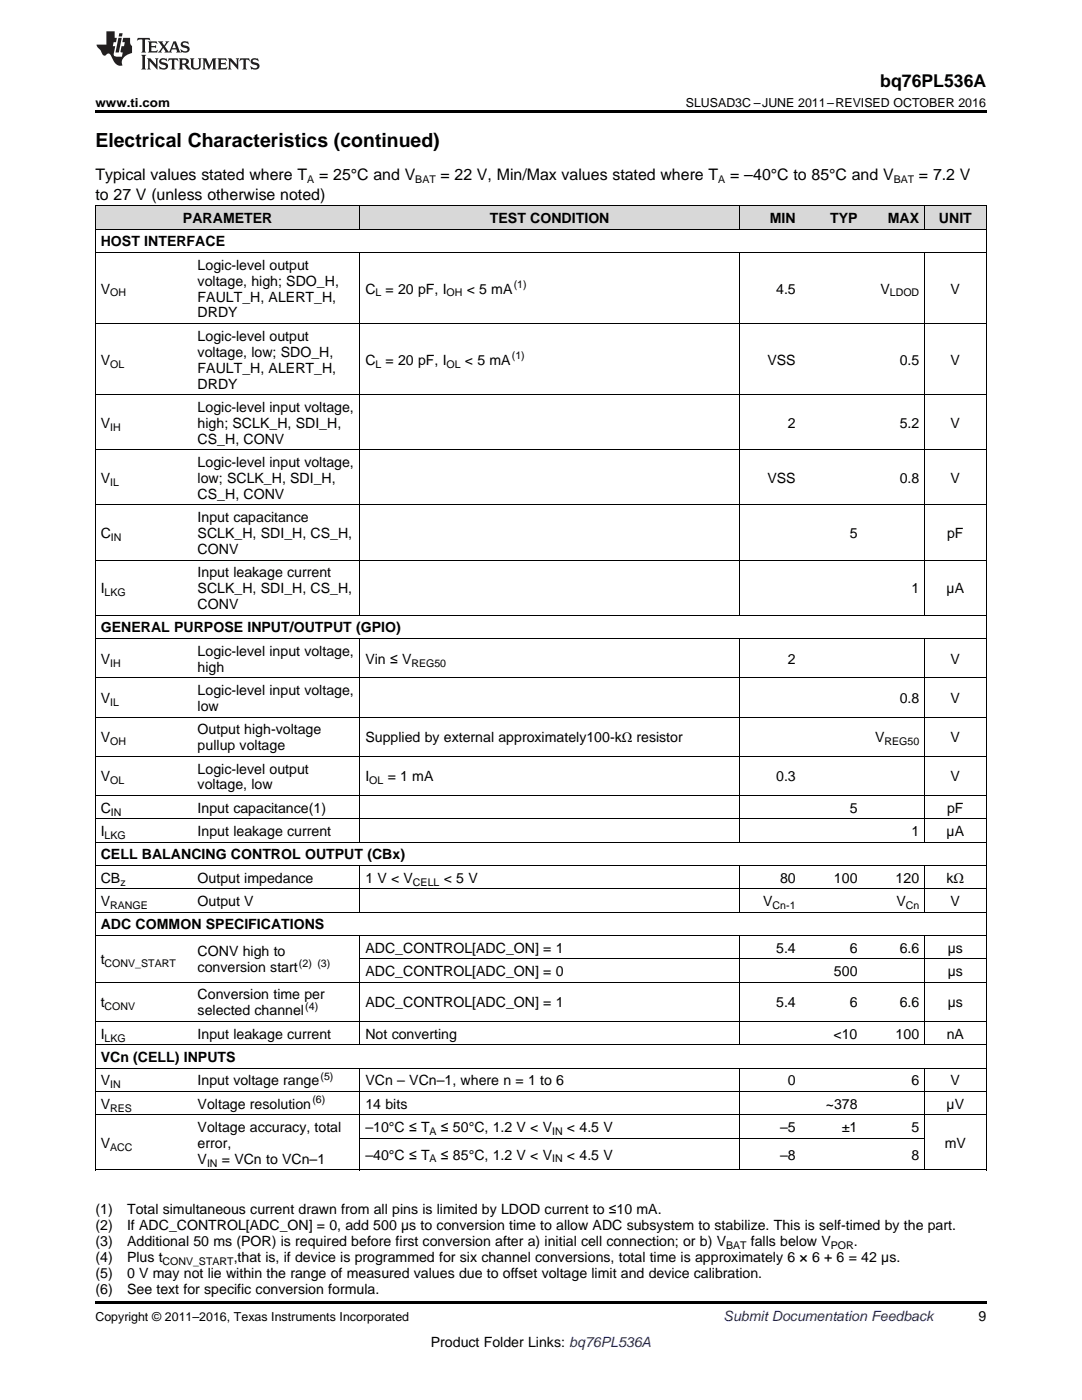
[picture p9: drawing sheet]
<svg xmlns="http://www.w3.org/2000/svg" width="216mm" height="279mm" viewBox="0 0 216 279" stroke-linecap="round" stroke-linejoin="round" font-family="sans-serif">
<defs><g id="words">
<text font-size="3.9" x="19" y="29.3">Electrical Characteristics (continued)</text>
<text font-size="3.5" x="175.6" y="17.3">bq76PL536A</text>
<g font-size="3.2">
<text x="19" y="36">Typical values stated where T</text>
<text x="63.7" y="36">= 25°C and V</text>
<text x="87.9" y="36">= 22 V, Min/Max values stated where T</text>
<text x="145.7" y="36">= –40°C to 85°C and V</text>
<text x="183.4" y="36">= 7.2 V</text>
<text x="19" y="39.9">to 27 V (unless otherwise noted)</text>
</g>
<g font-size="2.8">
<text x="36.5" y="44.5">PARAMETER</text>
<text x="97.8" y="44.5">TEST CONDITION</text>
<text x="153.6" y="44.5">MIN</text>
<text x="165.6" y="44.5">TYP</text>
<text x="177.2" y="44.5">MAX</text>
<text x="187.4" y="44.5">UNIT</text>
<text x="20.1" y="49.2">HOST INTERFACE</text>
<text x="39.4" y="53.8">Logic-level output</text>
<text x="20.1" y="58.6">V</text>
<text x="39.4" y="57">voltage, high; SDO_H,</text>
<text x="72.9" y="58.6">C</text>
<text x="76.9" y="58.6">= 20 pF, I</text>
<text x="93.1" y="58.6">&lt; 5 mA</text>
<text x="154.9" y="58.6">4.5</text>
<text x="175.7" y="58.6">V</text>
<text x="189.7" y="58.6">V</text>
<text x="39.4" y="60.2">FAULT_H, ALERT_H,</text>
<text x="39.4" y="63.4">DRDY</text>
<text x="39.4" y="68">Logic-level output</text>
<text x="39.4" y="71.2">voltage, low; SDO_H,</text>
<text x="20.1" y="72.8">V</text>
<text x="39.4" y="74.4">FAULT_H, ALERT_H,</text>
<text x="39.4" y="77.5">DRDY</text>
<text x="72.9" y="72.8">C</text>
<text x="76.9" y="72.8">= 20 pF, I</text>
<text x="92.8" y="72.8">&lt; 5 mA</text>
<text x="153.1" y="72.8">VSS</text>
<text x="179.5" y="72.8">0.5</text>
<text x="189.7" y="72.8">V</text>
<text x="39.4" y="82.2">Logic-level input voltage,</text>
<text x="20.1" y="85.4">V</text>
<text x="39.4" y="85.4">high; SCLK_H, SDI_H,</text>
<text x="39.4" y="88.5">CS_H, CONV</text>
<text x="157.2" y="85.4">2</text>
<text x="179.5" y="85.4">5.2</text>
<text x="189.7" y="85.4">V</text>
<text x="39.4" y="93.2">Logic-level input voltage,</text>
<text x="20.1" y="96.4">V</text>
<text x="39.4" y="96.4">low; SCLK_H, SDI_H,</text>
<text x="39.4" y="99.6">CS_H, CONV</text>
<text x="153.1" y="96.4">VSS</text>
<text x="179.5" y="96.4">0.8</text>
<text x="189.7" y="96.4">V</text>
<text x="20.1" y="107.4">C</text>
<text x="39.4" y="104.2">Input capacitance</text>
<text x="39.4" y="107.4">SCLK_H, SDI_H, CS_H,</text>
<text x="169.5" y="107.4">5</text>
<text x="189" y="107.4">pF</text>
<text x="39.4" y="110.6">CONV</text>
<text x="20.1" y="118.4">I</text>
<text x="39.4" y="115.2">Input leakage current</text>
<text x="39.4" y="118.4">SCLK_H, SDI_H, CS_H,</text>
<text x="181.9" y="118.4">1</text>
<text x="188.9" y="118.4">µA</text>
<text x="39.4" y="121.6">CONV</text>
<text x="20.1" y="126.2">GENERAL PURPOSE INPUT/OUTPUT (GPIO)</text>
<text x="39.4" y="130.9">Logic-level input voltage,</text>
<text x="20.1" y="132.5">V</text>
<text x="39.4" y="134.1">high</text>
<text x="72.9" y="132.5">Vin ≤ V</text>
<text x="157.2" y="132.5">2</text>
<text x="189.7" y="132.5">V</text>
<text x="20.1" y="140.3">V</text>
<text x="39.4" y="138.7">Logic-level input voltage,</text>
<text x="39.4" y="141.9">low</text>
<text x="179.5" y="140.3">0.8</text>
<text x="189.7" y="140.3">V</text>
<text x="20.1" y="148.1">V</text>
<text x="39.4" y="146.5">Output high-voltage</text>
<text x="39.4" y="149.7">pullup voltage</text>
<text x="72.9" y="148.1">Supplied by external approximately100-kΩ resistor</text>
<text x="174.6" y="148.1">V</text>
<text x="189.7" y="148.1">V</text>
<text x="20.1" y="156">V</text>
<text x="39.4" y="154.4">Logic-level output</text>
<text x="72.9" y="156">I</text>
<text x="77.4" y="156">= 1 mA</text>
<text x="154.9" y="156">0.3</text>
<text x="189.7" y="156">V</text>
<text x="39.4" y="157.6">voltage, low</text>
<text x="20.1" y="162.2">C</text>
<text x="20.1" y="166.9">I</text>
<text x="39.4" y="162.2">Input capacitance(1)</text>
<text x="39.4" y="166.9">Input leakage current</text>
<text x="169.5" y="162.2">5</text>
<text x="181.9" y="166.9">1</text>
<text x="188.9" y="166.9">µA</text>
<text x="189" y="162.2">pF</text>
<text x="20.1" y="171.5">CELL BALANCING CONTROL OUTPUT (CBx)</text>
<text x="20.1" y="176.2">CB</text>
<text x="39.4" y="176.2">Output impedance</text>
<text x="72.9" y="176.2">1 V &lt; V</text>
<text x="88.5" y="176.2">&lt; 5 V</text>
<text x="155.6" y="176.2">80</text>
<text x="166.4" y="176.2">100</text>
<text x="178.7" y="176.2">120</text>
<text x="188.9" y="176.2">kΩ</text>
<text x="20.1" y="180.8">V</text>
<text x="20.1" y="185.5">ADC COMMON SPECIFICATIONS</text>
<text x="39.4" y="180.8">Output V</text>
<text x="152.3" y="180.8">V</text>
<text x="178.9" y="180.8">V</text>
<text x="189.7" y="180.8">V</text>
<text x="39.4" y="190.9">CONV high to</text>
<text x="72.9" y="190.1">ADC_CONTROL[ADC_ON] = 1</text>
<text x="154.9" y="190.1">5.4</text>
<text x="169.5" y="190.1">6</text>
<text x="179.5" y="190.1">6.6</text>
<text x="189.1" y="190.1">µs</text>
<text x="20.1" y="192.5">t</text>
<text x="39.4" y="194.1">conversion start</text>
<text x="72.9" y="194.8">ADC_CONTROL[ADC_ON] = 0</text>
<text x="166.4" y="194.8">500</text>
<text x="189.1" y="194.8">µs</text>
<text x="20.1" y="201">t</text>
<text x="39.4" y="199.5">Conversion time per</text>
<text x="39.4" y="202.6">selected channel</text>
<text x="72.9" y="201">ADC_CONTROL[ADC_ON] = 1</text>
<text x="154.9" y="201">5.4</text>
<text x="169.5" y="201">6</text>
<text x="179.5" y="201">6.6</text>
<text x="189.1" y="201">µs</text>
<text x="20.1" y="207.3">I</text>
<text x="39.4" y="207.3">Input leakage current</text>
<text x="72.9" y="207.3">Not converting</text>
<text x="166.3" y="207.3">&lt;10</text>
<text x="178.7" y="207.3">100</text>
<text x="188.9" y="207.3">nA</text>
<text x="20.1" y="211.9">VCn (CELL) INPUTS</text>
<text x="20.1" y="216.6">V</text>
<text x="20.1" y="221.3">V</text>
<text x="39.4" y="216.6">Input voltage range</text>
<text x="39.4" y="221.3">Voltage resolution</text>
<text x="72.9" y="216.6">VCn – VCn–1, where n = 1 to 6</text>
<text x="72.9" y="221.3">14 bits</text>
<text x="157.2" y="216.6">0</text>
<text x="164.8" y="221.3">~378</text>
<text x="181.9" y="216.6">6</text>
<text x="188.9" y="221.3">µV</text>
<text x="189.7" y="216.6">V</text>
<text x="39.4" y="225.9">Voltage accuracy, total</text>
<text x="72.9" y="225.9">–10°C ≤ T</text>
<text x="88" y="225.9">≤ 50°C, 1.2 V &lt; V</text>
<text x="113.1" y="225.9">&lt; 4.5 V</text>
<text x="155.6" y="225.9">–5</text>
<text x="168" y="225.9">±1</text>
<text x="181.9" y="225.9">5</text>
<text x="20.1" y="229.1">V</text>
<text x="39.4" y="229.1">error,</text>
<text x="39.4" y="232.3">V</text>
<text x="44.3" y="232.3">= VCn to VCn–1</text>
<text x="72.9" y="231.4">–40°C ≤ T</text>
<text x="88" y="231.4">≤ 85°C, 1.2 V &lt; V</text>
<text x="113.1" y="231.4">&lt; 4.5 V</text>
<text x="155.6" y="231.4">–8</text>
<text x="181.9" y="231.4">8</text>
<text x="188.5" y="229.1">mV</text>
<text x="19" y="242.4">(1)</text>
<text x="19" y="245.5">(2)</text>
<text x="25.4" y="242.4">Total simultaneous current drawn from all pins is limited by LDOD current to ≤10 mA.</text>
<text x="25.4" y="245.5">If ADC_CONTROL[ADC_ON] = 0, add 500 µs to conversion time to allow ADC subsystem to stabilize. This is self-timed by the part.</text>
<text x="19" y="248.7">(3)</text>
<text x="19" y="251.9">(4)</text>
<text x="25.4" y="248.7">Additional 50 ms (POR) is required before first conversion after a) initial cell connection; or b) V</text>
<text x="25.4" y="251.9">Plus t</text>
<text x="46.6" y="251.9">,that is, if device is programmed for six channel conversions, total time is approximately 6 × 6 + 6 = 42 µs.</text>
<text x="149.8" y="248.7">falls below V</text>
<text x="170.4" y="248.7">.</text>
<text x="19" y="255.1">(5)</text>
<text x="25.4" y="255.1">0 V may not lie within the range of measured values due to offset voltage limit and device calibration.</text>
<text x="19" y="258.2">(6)</text>
<text x="25.4" y="258.2">See text for specific conversion formula.</text>
<text x="195.3" y="263.6">9</text>
<text x="86" y="268.9">Product Folder Links: bq76PL536A</text>
</g>
<text font-size="2.8" fill="#0000c8" x="144.4" y="263.6">Submit Documentation Feedback</text>
<g font-size="2.5">
<text x="19" y="21.4">www.ti.com</text>
<text x="136.8" y="21.4">SLUSAD3C –JUNE 2011–REVISED OCTOBER 2016</text>
<text x="19" y="263.6">Copyright © 2011–2016, Texas Instruments Incorporated</text>
</g>
<g font-size="2.1">
<text x="61.3" y="36.6">A</text>
<text x="82.9" y="36.6">BAT</text>
<text x="143.3" y="36.6">A</text>
<text x="178.3" y="36.6">BAT</text>
<text x="22" y="59.2">OH</text>
<text x="74.9" y="59.2">L</text>
<text x="89.1" y="59.2">OH</text>
<text x="102.5" y="57.5">(1)</text>
<text x="177.6" y="59.2">LDOD</text>
<text x="102.1" y="71.6">(1)</text>
<text x="22" y="73.3">OL</text>
<text x="74.9" y="73.3">L</text>
<text x="89.1" y="73.3">OL</text>
<text x="22" y="85.9">IH</text>
<text x="22" y="96.9">IL</text>
<text x="22.1" y="107.9">IN</text>
<text x="20.9" y="119">LKG</text>
<text x="22" y="133">IH</text>
<text x="82.1" y="133">REG50</text>
<text x="22" y="140.9">IL</text>
<text x="22" y="148.7">OH</text>
<text x="176.5" y="148.7">REG50</text>
<text x="22" y="156.5">OL</text>
<text x="73.7" y="156.5">OL</text>
<text x="20.9" y="167.4">LKG</text>
<text x="22.1" y="162.8">IN</text>
<text x="24" y="176.7">z</text>
<text x="82.4" y="176.7">CELL</text>
<text x="22" y="181.4">RANGE</text>
<text x="154.2" y="181.4">Cn-1</text>
<text x="180.7" y="181.4">Cn</text>
<text x="20.9" y="193">CONV_START</text>
<text x="59.7" y="192.9">(2) (3)</text>
<text x="20.9" y="201.6">CONV</text>
<text x="60.9" y="201.5">(4)</text>
<text x="20.9" y="207.9">LKG</text>
<text x="64" y="215.5">(5)</text>
<text x="22" y="217.2">IN</text>
<text x="22" y="221.8">RES</text>
<text x="62.3" y="220.1">(6)</text>
<text x="85.7" y="226.5">A</text>
<text x="110.2" y="226.5">IN</text>
<text x="22" y="229.7">ACC</text>
<text x="41.3" y="232.8">IN</text>
<text x="85.7" y="232">A</text>
<text x="110.2" y="232">IN</text>
<text x="144.9" y="249.3">BAT</text>
<text x="165.8" y="249.3">POR</text>
<text x="32.4" y="252.4">CONV_START</text>
</g>
</g></defs>
<g fill="#d8d8d8">
<path d="M19 41.1h19.4v4.7h-19.4z"/>
<path d="M38.4 41.1h33.5v4.7h-33.5z"/>
<path d="M71.9 41.1h47.5v4.7h-47.5z"/>
<path d="M119.4 41.1h28.1v4.7h-28.1z"/>
<path d="M147.5 41.1h12.4v4.7h-12.4z"/>
<path d="M159.9 41.1h12.3v4.7h-12.3z"/>
<path d="M172.2 41.1h12.3v4.7h-12.3z"/>
<path d="M184.5 41.1h12.3v4.7h-12.3z"/>
</g>
<path d="M19 22h177.8v.5h-177.8zM19 259.7h177.8v.5h-177.8z" fill="#000"/>
<g fill="none" stroke="#000" stroke-width=".2">
<path d="M19 50.4h177.8M19 45.7h177.8M19 41.1h177.8M19.1 41.1v192.4M71.8 41.1v4.7M71.8 50.4v72.4M147.5 41.1v4.7M147.5 50.4v72.4M184.4 41.1v4.7M184.4 50.4v72.4M196.8 41.1v192.4M19 78.8h177.8"/>
<path d="M19 64.6h177.8M19 89.8h177.8M19 111.8h177.8M19 100.8h177.8M19 135.3h177.8M19 127.4h177.8M19 122.8h177.8M71.8 127.5v40.6M147.5 127.5v40.6M184.4 127.5v40.6M19 158.8h177.8M19 150.9h177.8"/>
<path d="M19 143.1h177.8M19 177.4h177.8M19 172.7h177.8M19 168.1h177.8M19 163.4h177.8M71.8 172.8v9.3M147.5 172.8v9.3M184.4 172.8v9.3M19 196h177.8M19 186.7h177.8M19 182.1h177.8M71.8 186.8v21.8"/>
<path d="M71.9 191.4h124.9M147.5 186.8v21.8M184.4 186.8v21.8M19 217.8h177.8M19 213.2h177.8M19 208.5h177.8M19 203.9h177.8M71.8 213.2v20.3M147.5 213.2v20.3M184.4 213.2v20.3M19 233.5h177.8M19 222.5h177.8"/>
<path d="M71.9 227.1h112.6"/>
</g>
<g fill="#231f20">
<path d="M27.5 7.6l-.1 .5 .4-.2h.6v.1v2.1l-.2 .4h1l-.3-.4v-2.1l.1-.1h.5l.5 .2-.2-.5zM29.5 8.3l.2 .3v1.5l-.2 .4h1.8l.2-.6a1.04 1.04 0 0 1-1.3 .2v-.7h.6l.3 .2v-.6l-.3 .2h-.6v-.6l.8-.1 .4 .3-.2-.5zM31.5 8.3l.9 1.1-.9 1.1h.8l-.2-.2 .5-.7 .4 .7-.2 .2h1.5l-.1-.2 .1-.4h.9l.1 .4-.2 .2h1l-.3-.3-.7-1.9h-.5l-.9 2-.8-1 .9-1h-.8l.1 .3-.3 .5-.4-.6 .2-.2zM34.7 8.6l.4 1h-.7zM36.3 8.4a.63 .63 0 0 0-.2 .7 .63 .63 0 0 0 .6 .4l.6 .2 .1 .2a.75 .75 0 0 1-.7 .4 .75 .75 0 0 1-.6-.5l.1 .7 .1-.1a1.11 1.11 0 0 0 1.5-.6 1.13 1.13 0 0 0-1.2-.8l-.1-.4a1.04 1.04 0 0 1 1.2 .2l-.2-.5-.1 .1-.5-.2zM28.2 10.9l.2 .4v2.2l-.2 .4h1l-.3-.4v-2.2l.3-.4zM29.3 11.6l.3 .4v1.5l-.3 .4h.8l-.2-.4v-1.3l1.5 1.7v-1.9l.2-.4h-.7l.2 .4v.9l-1.1-1.3zM32 11.8a.62 .62 0 0 0-.2 .7 .62 .62 0 0 0 .6 .4l.6 .1 .1 .3a.76 .76 0 0 1-.7 .3 .76 .76 0 0 1-.6-.4l.1 .7 .1-.1a1.11 1.11 0 0 0 1.5-.6 1.13 1.13 0 0 0-1.2-.8l-.1-.4a1.04 1.04 0 0 1 1.2 .2l-.2-.6-.1 .1-.5-.1zM33.7 11.6l-.2 .6a.61 .61 0 0 1 .8-.3v1.6l-.2 .4h.9l-.2-.4v-1.6a.63 .63 0 0 1 .8 .3l-.2-.6zM35.6 11.6l.3 .4v1.5l-.3 .4h1l-.2-.2v-.8l.5 .2a.76 .76 0 0 0 1.2 .7l-1-1a.58 .58 0 0 0 .6-.5 .58 .58 0 0 0-.5-.6zM36.4 11.9h.1a.45 .45 0 0 1 .5 .1 .45 .45 0 0 1 .1 .5l-.7 .2zM37.9 11.6l.2 .2a2.17 2.17 0 0 0 .3 1.9 .99 .99 0 0 0 1.6-.6v-1.1l.2-.4h-.7l.2 .2a1.92 1.92 0 0 1-.2 1.8 .6 .6 0 0 1-.9-.5v-1.1l.2-.4zM40.4 11.6l.2 .4v1.5l-.2 .4h.7l-.2-.4v-1.4l.8 1.8 .8-1.8v1.4l-.2 .4h.9l-.2-.4v-1.5l.2-.4h-.8l-.6 1.5-.6-1.5zM43.4 11.6l.2 .4v1.5l-.2 .4h1.8l.2-.6a1.04 1.04 0 0 1-1.3 .1v-.6h.5l.4 .2v-.6l-.4 .2h-.5v-.7h.8l.3 .3-.1-.6zM45.5 11.6l.2 .4v1.5l-.2 .4h.7l-.2-.4v-1.3l1.5 1.7v-1.9l.2-.4h-.7l.2 .4v.9l-1.1-1.3zM47.9 11.6l-.1 .6a.61 .61 0 0 1 .8-.3v1.6l-.3 .4h1l-.3-.4 .1-1.6a.63 .63 0 0 1 .7 .3l-.1-.6zM50.2 11.8a.62 .62 0 0 0-.2 .7 .62 .62 0 0 0 .6 .4l.6 .1 .2 .3a.76 .76 0 0 1-.8 .3 .76 .76 0 0 1-.6-.4l.1 .7 .2-.1a1.11 1.11 0 0 0 1.5-.6 1.13 1.13 0 0 0-1.3-.8l-.1-.4a1.04 1.04 0 0 1 1.2 .2l-.1-.6-.2 .1-.5-.1z"/>
<path d="M21.2 6.3v2.6h-1.9l.1 .4 .7 .9a.91 .91 0 0 0 1 .8 .56 .56 0 0 1 .5-.3 .56 .56 0 0 1 .5 .3l.4 .8a1.53 1.53 0 0 0 1.9 1.2 1.54 1.54 0 0 1 1-2.1l.9-.3v-1.4a1.52 1.52 0 0 1-.3-1.6h-1.4l-.2 .8h.5l-.2 .8h-.4l-.2 1v.2l.4 .1-.2 .8a1.93 1.93 0 0 1-1.6-.3l.3-1.8h-.5l.2-.8h.4l.2-.8h-.4v-1.3zM23.6 7.6l-.6 2.9h.7l.6-2.9zM23.8 6.6l-.1 .7h.6l.2-.7z"/>
</g>
<use href="#words"/>
</svg>
